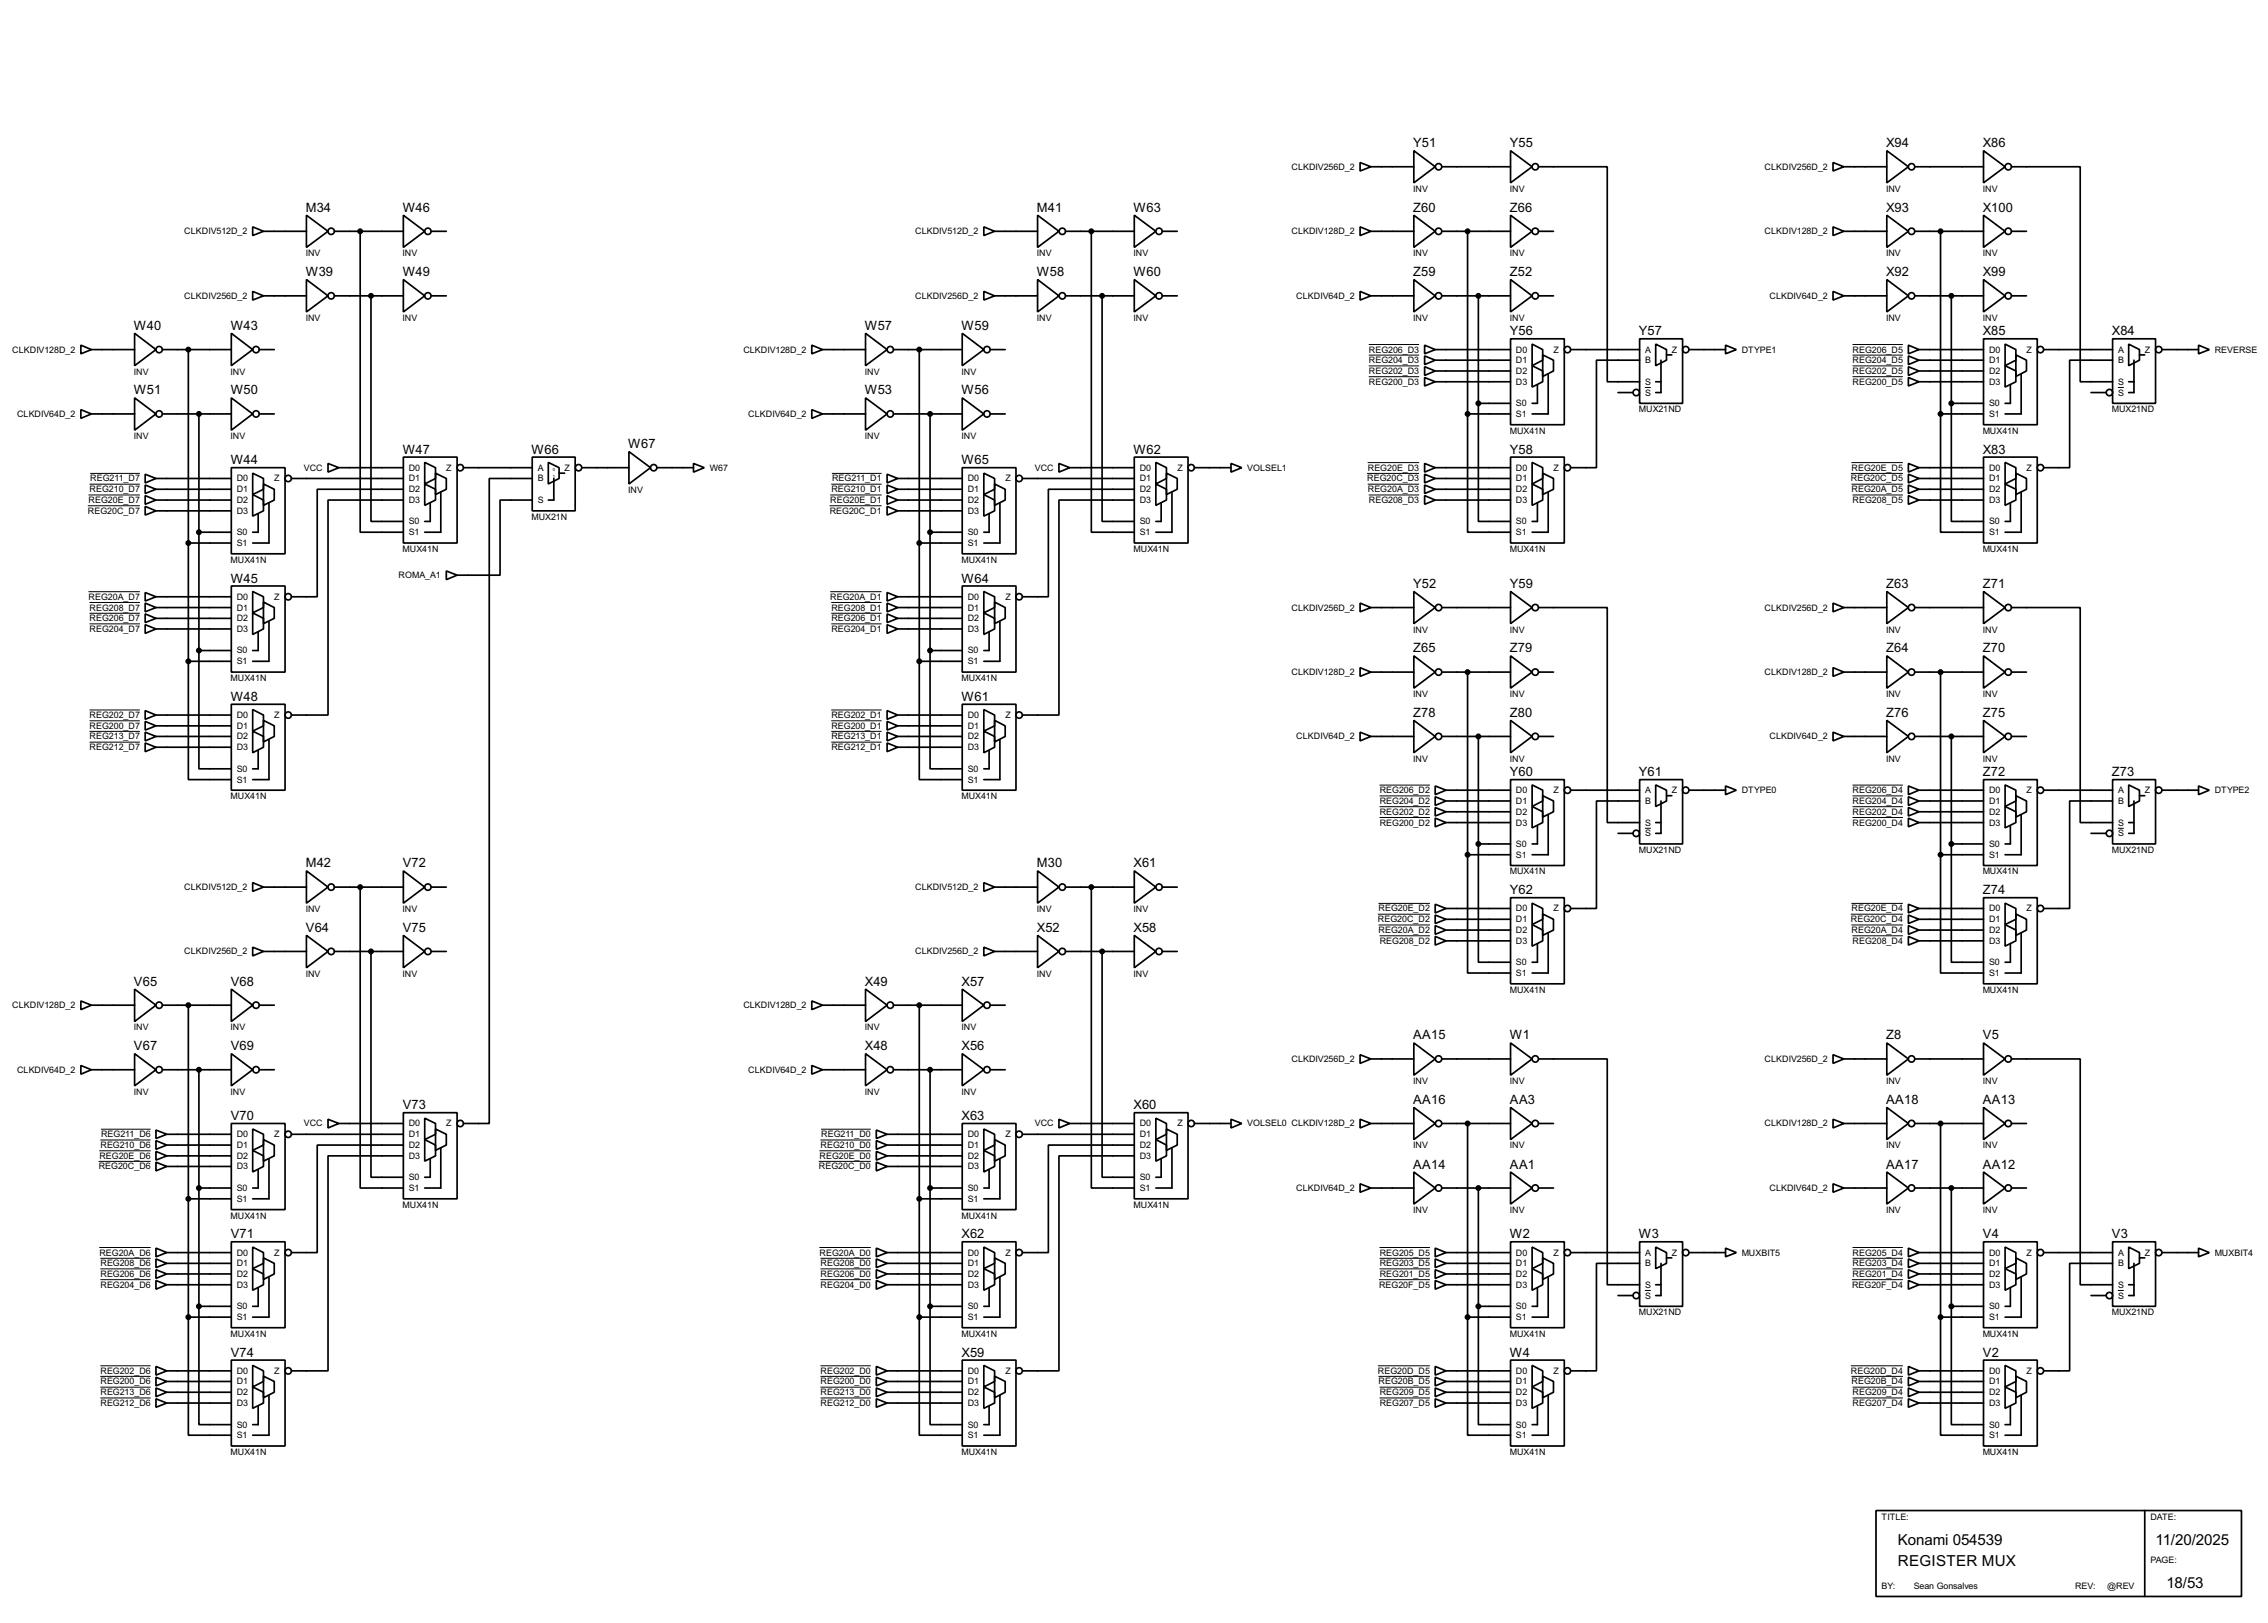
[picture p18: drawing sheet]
<svg xmlns="http://www.w3.org/2000/svg" width="536mm" height="383mm" viewBox="0 0 536 383" stroke-linecap="round" stroke-linejoin="round" font-family="sans-serif">
<defs><g id="words">
<g font-size="4">
<text x="448.4" y="365.1">Konami 054539</text>
<text x="509.3" y="365.1">11/20/2025</text>
<text x="448.4" y="370.1">REGISTER MUX</text>
<text x="511.9" y="375.2">18/53</text>
</g>
<g font-size="3.4">
<text x="333.9" y="34.8">Y51</text>
<text x="356.8" y="34.8">Y55</text>
<text x="445.7" y="34.8">X94</text>
<text x="468.5" y="34.8">X86</text>
<text x="72.3" y="50.1">M34</text>
<text x="95.2" y="50.1">W46</text>
<text x="245" y="50.1">M41</text>
<text x="267.9" y="50.1">W63</text>
<text x="333.9" y="50.1">Z60</text>
<text x="356.8" y="50.1">Z66</text>
<text x="445.7" y="50.1">X93</text>
<text x="468.5" y="50.1">X100</text>
<text x="72.3" y="65.3">W39</text>
<text x="95.2" y="65.3">W49</text>
<text x="245" y="65.3">W58</text>
<text x="267.9" y="65.3">W60</text>
<text x="333.9" y="65.3">Z59</text>
<text x="356.8" y="65.3">Z52</text>
<text x="445.7" y="65.3">X92</text>
<text x="468.5" y="65.3">X99</text>
<text x="31.7" y="78">W40</text>
<text x="54.5" y="78">W43</text>
<text x="204.4" y="78">W57</text>
<text x="227.2" y="78">W59</text>
<text x="356.8" y="79.3">Y56</text>
<text x="387.3" y="79.3">Y57</text>
<text x="468.5" y="79.3">X85</text>
<text x="499" y="79.3">X84</text>
<text x="31.7" y="93.2">W51</text>
<text x="54.5" y="93.2">W50</text>
<text x="204.4" y="93.2">W53</text>
<text x="227.2" y="93.2">W56</text>
<text x="95.2" y="107.2">W47</text>
<text x="125.6" y="107.2">W66</text>
<text x="148.5" y="105.9">W67</text>
<text x="267.9" y="107.2">W62</text>
<text x="356.8" y="107.2">Y58</text>
<text x="468.5" y="107.2">X83</text>
<text x="54.5" y="109.7">W44</text>
<text x="227.2" y="109.7">W65</text>
<text x="54.5" y="137.6">W45</text>
<text x="227.2" y="137.6">W64</text>
<text x="333.9" y="139">Y52</text>
<text x="356.8" y="139">Y59</text>
<text x="445.7" y="139">Z63</text>
<text x="468.5" y="139">Z71</text>
<text x="333.9" y="154.2">Z65</text>
<text x="356.8" y="154.2">Z79</text>
<text x="445.7" y="154.2">Z64</text>
<text x="468.5" y="154.2">Z70</text>
<text x="54.5" y="165.6">W48</text>
<text x="227.2" y="165.6">W61</text>
<text x="333.9" y="169.4">Z78</text>
<text x="356.8" y="169.4">Z80</text>
<text x="445.7" y="169.4">Z76</text>
<text x="468.5" y="169.4">Z75</text>
<text x="356.8" y="183.4">Y60</text>
<text x="387.3" y="183.4">Y61</text>
<text x="468.5" y="183.4">Z72</text>
<text x="499" y="183.4">Z73</text>
<text x="72.3" y="205">M42</text>
<text x="95.2" y="205">V72</text>
<text x="245" y="205">M30</text>
<text x="267.9" y="205">X61</text>
<text x="356.8" y="211.3">Y62</text>
<text x="468.5" y="211.3">Z74</text>
<text x="72.3" y="220.2">V64</text>
<text x="95.2" y="220.2">V75</text>
<text x="245" y="220.2">X52</text>
<text x="267.9" y="220.2">X58</text>
<text x="31.7" y="232.9">V65</text>
<text x="54.5" y="232.9">V68</text>
<text x="204.4" y="232.9">X49</text>
<text x="227.2" y="232.9">X57</text>
<text x="333.9" y="245.6">AA15</text>
<text x="356.8" y="245.6">W1</text>
<text x="445.7" y="245.6">Z8</text>
<text x="468.5" y="245.6">V5</text>
<text x="31.7" y="248.2">V67</text>
<text x="54.5" y="248.2">V69</text>
<text x="204.4" y="248.2">X48</text>
<text x="227.2" y="248.2">X56</text>
<text x="95.2" y="262.1">V73</text>
<text x="267.9" y="262.1">X60</text>
<text x="333.9" y="260.9">AA16</text>
<text x="356.8" y="260.9">AA3</text>
<text x="445.7" y="260.9">AA18</text>
<text x="468.5" y="260.9">AA13</text>
<text x="54.5" y="264.7">V70</text>
<text x="227.2" y="264.7">X63</text>
<text x="333.9" y="276.1">AA14</text>
<text x="356.8" y="276.1">AA1</text>
<text x="445.7" y="276.1">AA17</text>
<text x="468.5" y="276.1">AA12</text>
<text x="54.5" y="292.6">V71</text>
<text x="227.2" y="292.6">X62</text>
<text x="356.8" y="292.6">W2</text>
<text x="387.3" y="292.6">W3</text>
<text x="468.5" y="292.6">V4</text>
<text x="499" y="292.6">V3</text>
<text x="54.5" y="320.6">V74</text>
<text x="227.2" y="320.6">X59</text>
<text x="356.8" y="320.6">W4</text>
<text x="468.5" y="320.6">V2</text>
</g>
<g font-size="2.4">
<text x="305.1" y="40.1">CLKDIV256D_2</text>
<text x="416.9" y="40.1">CLKDIV256D_2</text>
<text x="333.9" y="45.3">INV</text>
<text x="356.7" y="45.3">INV</text>
<text x="445.6" y="45.3">INV</text>
<text x="468.5" y="45.3">INV</text>
<text x="43.5" y="55.4">CLKDIV512D_2</text>
<text x="216.2" y="55.4">CLKDIV512D_2</text>
<text x="305.1" y="55.4">CLKDIV128D_2</text>
<text x="416.9" y="55.4">CLKDIV128D_2</text>
<text x="72.2" y="60.6">INV</text>
<text x="95.1" y="60.6">INV</text>
<text x="245" y="60.6">INV</text>
<text x="267.8" y="60.6">INV</text>
<text x="333.9" y="60.6">INV</text>
<text x="356.7" y="60.6">INV</text>
<text x="445.6" y="60.6">INV</text>
<text x="468.5" y="60.6">INV</text>
<text x="43.5" y="70.6">CLKDIV256D_2</text>
<text x="216.2" y="70.6">CLKDIV256D_2</text>
<text x="306.3" y="70.6">CLKDIV64D_2</text>
<text x="418.1" y="70.6">CLKDIV64D_2</text>
<text x="72.2" y="75.8">INV</text>
<text x="95.1" y="75.8">INV</text>
<text x="245" y="75.8">INV</text>
<text x="267.8" y="75.8">INV</text>
<text x="333.9" y="75.8">INV</text>
<text x="356.7" y="75.8">INV</text>
<text x="445.6" y="75.8">INV</text>
<text x="468.5" y="75.8">INV</text>
<text x="2.9" y="83.3">CLKDIV128D_2</text>
<text x="175.6" y="83.3">CLKDIV128D_2</text>
<text x="323.4" y="83.3">REG206_D3</text>
<text x="358.2" y="83.3">D0</text>
<text x="367.1" y="83.3">Z</text>
<text x="388.7" y="83.3">A</text>
<text x="395" y="83.3">Z</text>
<text x="411.5" y="83.3">DTYPE1</text>
<text x="437.7" y="83.3">REG206_D5</text>
<text x="470" y="83.3">D0</text>
<text x="478.8" y="83.3">Z</text>
<text x="500.4" y="83.3">A</text>
<text x="506.8" y="83.3">Z</text>
<text x="523.3" y="83.3">REVERSE</text>
<text x="31.6" y="88.5">INV</text>
<text x="54.5" y="88.5">INV</text>
<text x="204.3" y="88.5">INV</text>
<text x="227.2" y="88.5">INV</text>
<text x="323.4" y="85.8">REG204_D3</text>
<text x="323.4" y="88.4">REG202_D3</text>
<text x="358.2" y="85.8">D1</text>
<text x="358.2" y="88.4">D2</text>
<text x="388.7" y="85.8">B</text>
<text x="437.7" y="85.8">REG204_D5</text>
<text x="437.7" y="88.4">REG202_D5</text>
<text x="470" y="85.8">D1</text>
<text x="470" y="88.4">D2</text>
<text x="500.4" y="85.8">B</text>
<text x="323.4" y="90.9">REG200_D3</text>
<text x="358.2" y="96">S0</text>
<text x="358.2" y="90.9">D3</text>
<text x="388.7" y="90.9">S</text>
<text x="388.7" y="93.5">S</text>
<text x="437.7" y="90.9">REG200_D5</text>
<text x="470" y="96">S0</text>
<text x="470" y="90.9">D3</text>
<text x="500.4" y="90.9">S</text>
<text x="500.4" y="93.5">S</text>
<text x="4" y="98.5">CLKDIV64D_2</text>
<text x="176.8" y="98.5">CLKDIV64D_2</text>
<text x="358.2" y="98.5">S1</text>
<text x="387.2" y="97.4">MUX21ND</text>
<text x="470" y="98.5">S1</text>
<text x="499" y="97.4">MUX21ND</text>
<text x="31.6" y="103.7">INV</text>
<text x="54.5" y="103.7">INV</text>
<text x="204.3" y="103.7">INV</text>
<text x="227.2" y="103.7">INV</text>
<text x="356.7" y="102.4">MUX41N</text>
<text x="468.5" y="102.4">MUX41N</text>
<text x="21.3" y="113.7">REG211_D7</text>
<text x="55.9" y="113.7">D0</text>
<text x="64.8" y="113.7">Z</text>
<text x="71.8" y="111.2">VCC</text>
<text x="96.6" y="111.2">D0</text>
<text x="96.6" y="113.7">D1</text>
<text x="105.4" y="111.2">Z</text>
<text x="127.1" y="111.2">A</text>
<text x="127.1" y="113.7">B</text>
<text x="133.4" y="111.2">Z</text>
<text x="167.7" y="111.2">W67</text>
<text x="196.6" y="113.7">REG211_D1</text>
<text x="228.7" y="113.7">D0</text>
<text x="237.5" y="113.7">Z</text>
<text x="244.5" y="111.2">VCC</text>
<text x="269.3" y="111.2">D0</text>
<text x="269.3" y="113.7">D1</text>
<text x="278.2" y="111.2">Z</text>
<text x="294.7" y="111.2">VOLSEL1</text>
<text x="323" y="113.7">REG20C_D3</text>
<text x="323.2" y="111.2">REG20E_D3</text>
<text x="358.2" y="111.2">D0</text>
<text x="358.2" y="113.7">D1</text>
<text x="367.1" y="111.2">Z</text>
<text x="437.3" y="113.7">REG20C_D5</text>
<text x="437.5" y="111.2">REG20E_D5</text>
<text x="470" y="111.2">D0</text>
<text x="470" y="113.7">D1</text>
<text x="478.8" y="111.2">Z</text>
<text x="20.9" y="118.9">REG20E_D7</text>
<text x="21.2" y="116.3">REG210_D7</text>
<text x="55.9" y="116.3">D1</text>
<text x="55.9" y="118.9">D2</text>
<text x="96.6" y="116.3">D2</text>
<text x="96.6" y="118.9">D3</text>
<text x="127.1" y="118.9">S</text>
<text x="148.4" y="116.4">INV</text>
<text x="196.2" y="118.9">REG20E_D1</text>
<text x="196.4" y="116.3">REG210_D1</text>
<text x="228.7" y="116.3">D1</text>
<text x="228.7" y="118.9">D2</text>
<text x="269.3" y="116.3">D2</text>
<text x="269.3" y="118.9">D3</text>
<text x="323.2" y="116.3">REG20A_D3</text>
<text x="323.4" y="118.9">REG208_D3</text>
<text x="358.2" y="116.3">D2</text>
<text x="358.2" y="118.9">D3</text>
<text x="437.5" y="116.3">REG20A_D5</text>
<text x="437.7" y="118.9">REG208_D5</text>
<text x="470" y="116.3">D2</text>
<text x="470" y="118.9">D3</text>
<text x="20.8" y="121.4">REG20C_D7</text>
<text x="55.9" y="121.4">D3</text>
<text x="96.6" y="123.9">S0</text>
<text x="125.6" y="122.8">MUX21N</text>
<text x="196" y="121.4">REG20C_D1</text>
<text x="228.7" y="121.4">D3</text>
<text x="269.3" y="123.9">S0</text>
<text x="358.2" y="123.9">S0</text>
<text x="470" y="123.9">S0</text>
<text x="55.9" y="126.4">S0</text>
<text x="55.9" y="129">S1</text>
<text x="95.1" y="130.4">MUX41N</text>
<text x="96.6" y="126.4">S1</text>
<text x="228.7" y="126.4">S0</text>
<text x="228.7" y="129">S1</text>
<text x="267.8" y="130.4">MUX41N</text>
<text x="269.3" y="126.4">S1</text>
<text x="356.7" y="130.4">MUX41N</text>
<text x="358.2" y="126.4">S1</text>
<text x="468.5" y="130.4">MUX41N</text>
<text x="470" y="126.4">S1</text>
<text x="54.5" y="133">MUX41N</text>
<text x="94.2" y="136.6">ROMA_A1</text>
<text x="227.2" y="133">MUX41N</text>
<text x="20.9" y="141.7">REG20A_D7</text>
<text x="55.9" y="141.7">D0</text>
<text x="64.8" y="141.7">Z</text>
<text x="196.2" y="141.7">REG20A_D1</text>
<text x="228.7" y="141.7">D0</text>
<text x="237.5" y="141.7">Z</text>
<text x="21.2" y="144.3">REG208_D7</text>
<text x="21.2" y="146.8">REG206_D7</text>
<text x="21.2" y="149.3">REG204_D7</text>
<text x="55.9" y="144.3">D1</text>
<text x="55.9" y="146.8">D2</text>
<text x="55.9" y="149.3">D3</text>
<text x="196.4" y="144.3">REG208_D1</text>
<text x="196.4" y="149.3">REG204_D1</text>
<text x="196.4" y="146.8">REG206_D1</text>
<text x="228.7" y="144.3">D1</text>
<text x="228.7" y="146.8">D2</text>
<text x="228.7" y="149.3">D3</text>
<text x="305.1" y="144.3">CLKDIV256D_2</text>
<text x="333.9" y="149.5">INV</text>
<text x="356.7" y="149.5">INV</text>
<text x="416.9" y="144.3">CLKDIV256D_2</text>
<text x="445.6" y="149.5">INV</text>
<text x="468.5" y="149.5">INV</text>
<text x="55.9" y="154.4">S0</text>
<text x="228.7" y="154.4">S0</text>
<text x="54.5" y="160.9">MUX41N</text>
<text x="55.9" y="157">S1</text>
<text x="227.2" y="160.9">MUX41N</text>
<text x="228.7" y="157">S1</text>
<text x="305.1" y="159.5">CLKDIV128D_2</text>
<text x="416.9" y="159.5">CLKDIV128D_2</text>
<text x="333.9" y="164.7">INV</text>
<text x="356.7" y="164.7">INV</text>
<text x="445.6" y="164.7">INV</text>
<text x="468.5" y="164.7">INV</text>
<text x="21.2" y="169.7">REG202_D7</text>
<text x="21.2" y="172.2">REG200_D7</text>
<text x="55.9" y="169.7">D0</text>
<text x="55.9" y="172.2">D1</text>
<text x="64.8" y="169.7">Z</text>
<text x="196.4" y="169.7">REG202_D1</text>
<text x="196.4" y="172.2">REG200_D1</text>
<text x="228.7" y="169.7">D0</text>
<text x="228.7" y="172.2">D1</text>
<text x="237.5" y="169.7">Z</text>
<text x="21.2" y="174.7">REG213_D7</text>
<text x="21.2" y="177.3">REG212_D7</text>
<text x="55.9" y="174.7">D2</text>
<text x="55.9" y="177.3">D3</text>
<text x="196.4" y="174.7">REG213_D1</text>
<text x="196.4" y="177.3">REG212_D1</text>
<text x="228.7" y="174.7">D2</text>
<text x="228.7" y="177.3">D3</text>
<text x="306.3" y="174.7">CLKDIV64D_2</text>
<text x="333.9" y="179.9">INV</text>
<text x="356.7" y="179.9">INV</text>
<text x="418.1" y="174.7">CLKDIV64D_2</text>
<text x="445.6" y="179.9">INV</text>
<text x="468.5" y="179.9">INV</text>
<text x="55.9" y="182.4">S0</text>
<text x="55.9" y="184.9">S1</text>
<text x="228.7" y="182.4">S0</text>
<text x="228.7" y="184.9">S1</text>
<text x="54.5" y="188.8">MUX41N</text>
<text x="227.2" y="188.8">MUX41N</text>
<text x="326" y="187.4">REG206_D2</text>
<text x="326" y="190">REG204_D2</text>
<text x="358.2" y="187.4">D0</text>
<text x="358.2" y="190">D1</text>
<text x="367.1" y="187.4">Z</text>
<text x="388.7" y="187.4">A</text>
<text x="388.7" y="190">B</text>
<text x="395" y="187.4">Z</text>
<text x="411.5" y="187.4">DTYPE0</text>
<text x="437.7" y="187.4">REG206_D4</text>
<text x="437.7" y="190">REG204_D4</text>
<text x="470" y="187.4">D0</text>
<text x="470" y="190">D1</text>
<text x="478.8" y="187.4">Z</text>
<text x="500.4" y="187.4">A</text>
<text x="500.4" y="190">B</text>
<text x="506.8" y="187.4">Z</text>
<text x="523.3" y="187.4">DTYPE2</text>
<text x="326" y="192.5">REG202_D2</text>
<text x="326" y="195.1">REG200_D2</text>
<text x="358.2" y="192.5">D2</text>
<text x="358.2" y="195.1">D3</text>
<text x="388.7" y="195.1">S</text>
<text x="388.7" y="197.6">S</text>
<text x="437.7" y="192.5">REG202_D4</text>
<text x="437.7" y="195.1">REG200_D4</text>
<text x="470" y="192.5">D2</text>
<text x="470" y="195.1">D3</text>
<text x="500.4" y="195.1">S</text>
<text x="500.4" y="197.6">S</text>
<text x="358.2" y="200.1">S0</text>
<text x="358.2" y="202.7">S1</text>
<text x="387.2" y="201.5">MUX21ND</text>
<text x="470" y="200.1">S0</text>
<text x="470" y="202.7">S1</text>
<text x="499" y="201.5">MUX21ND</text>
<text x="356.7" y="206.6">MUX41N</text>
<text x="468.5" y="206.6">MUX41N</text>
<text x="43.5" y="210.3">CLKDIV512D_2</text>
<text x="72.2" y="215.5">INV</text>
<text x="95.1" y="215.5">INV</text>
<text x="216.2" y="210.3">CLKDIV512D_2</text>
<text x="245" y="215.5">INV</text>
<text x="267.8" y="215.5">INV</text>
<text x="325.7" y="215.4">REG20E_D2</text>
<text x="358.2" y="215.4">D0</text>
<text x="367.1" y="215.4">Z</text>
<text x="437.5" y="215.4">REG20E_D4</text>
<text x="470" y="215.4">D0</text>
<text x="478.8" y="215.4">Z</text>
<text x="325.6" y="217.9">REG20C_D2</text>
<text x="325.7" y="220.5">REG20A_D2</text>
<text x="358.2" y="217.9">D1</text>
<text x="358.2" y="220.5">D2</text>
<text x="437.3" y="217.9">REG20C_D4</text>
<text x="437.5" y="220.5">REG20A_D4</text>
<text x="470" y="217.9">D1</text>
<text x="470" y="220.5">D2</text>
<text x="43.5" y="225.5">CLKDIV256D_2</text>
<text x="216.2" y="225.5">CLKDIV256D_2</text>
<text x="326" y="223">REG208_D2</text>
<text x="358.2" y="223">D3</text>
<text x="437.7" y="223">REG208_D4</text>
<text x="470" y="223">D3</text>
<text x="72.2" y="230.8">INV</text>
<text x="95.1" y="230.8">INV</text>
<text x="245" y="230.8">INV</text>
<text x="267.8" y="230.8">INV</text>
<text x="358.2" y="228.1">S0</text>
<text x="358.2" y="230.6">S1</text>
<text x="470" y="228.1">S0</text>
<text x="470" y="230.6">S1</text>
<text x="2.9" y="238.2">CLKDIV128D_2</text>
<text x="175.6" y="238.2">CLKDIV128D_2</text>
<text x="356.7" y="234.6">MUX41N</text>
<text x="468.5" y="234.6">MUX41N</text>
<text x="31.6" y="243.5">INV</text>
<text x="54.5" y="243.5">INV</text>
<text x="204.3" y="243.5">INV</text>
<text x="227.2" y="243.5">INV</text>
<text x="305.1" y="250.9">CLKDIV256D_2</text>
<text x="416.9" y="250.9">CLKDIV256D_2</text>
<text x="4" y="253.5">CLKDIV64D_2</text>
<text x="176.8" y="253.5">CLKDIV64D_2</text>
<text x="333.9" y="256.2">INV</text>
<text x="356.7" y="256.2">INV</text>
<text x="445.6" y="256.2">INV</text>
<text x="468.5" y="256.2">INV</text>
<text x="31.6" y="258.7">INV</text>
<text x="54.5" y="258.7">INV</text>
<text x="204.3" y="258.7">INV</text>
<text x="227.2" y="258.7">INV</text>
<text x="23.9" y="268.7">REG211_D6</text>
<text x="55.9" y="268.7">D0</text>
<text x="64.8" y="268.7">Z</text>
<text x="71.8" y="266.2">VCC</text>
<text x="96.6" y="266.2">D0</text>
<text x="96.6" y="268.7">D1</text>
<text x="105.4" y="266.2">Z</text>
<text x="194" y="268.7">REG211_D0</text>
<text x="228.7" y="268.7">D0</text>
<text x="237.5" y="268.7">Z</text>
<text x="244.5" y="266.2">VCC</text>
<text x="269.3" y="266.2">D0</text>
<text x="269.3" y="268.7">D1</text>
<text x="278.2" y="266.2">Z</text>
<text x="294.7" y="266.2">VOLSEL0 CLKDIV128D_2</text>
<text x="416.9" y="266.2">CLKDIV128D_2</text>
<text x="23.5" y="273.8">REG20E_D6</text>
<text x="23.7" y="271.3">REG210_D6</text>
<text x="55.9" y="271.3">D1</text>
<text x="55.9" y="273.8">D2</text>
<text x="96.6" y="271.3">D2</text>
<text x="96.6" y="273.8">D3</text>
<text x="193.6" y="273.8">REG20E_D0</text>
<text x="193.9" y="271.3">REG210_D0</text>
<text x="228.7" y="271.3">D1</text>
<text x="228.7" y="273.8">D2</text>
<text x="269.3" y="271.3">D2</text>
<text x="269.3" y="273.8">D3</text>
<text x="333.9" y="271.4">INV</text>
<text x="356.7" y="271.4">INV</text>
<text x="445.6" y="271.4">INV</text>
<text x="468.5" y="271.4">INV</text>
<text x="23.3" y="276.3">REG20C_D6</text>
<text x="55.9" y="281.4">S0</text>
<text x="55.9" y="276.3">D3</text>
<text x="96.6" y="278.9">S0</text>
<text x="96.6" y="281.4">S1</text>
<text x="193.5" y="276.3">REG20C_D0</text>
<text x="228.7" y="281.4">S0</text>
<text x="228.7" y="276.3">D3</text>
<text x="269.3" y="278.9">S0</text>
<text x="269.3" y="281.4">S1</text>
<text x="306.3" y="281.4">CLKDIV64D_2</text>
<text x="418.1" y="281.4">CLKDIV64D_2</text>
<text x="54.5" y="287.9">MUX41N</text>
<text x="55.9" y="284">S1</text>
<text x="95.1" y="285.4">MUX41N</text>
<text x="227.2" y="287.9">MUX41N</text>
<text x="228.7" y="284">S1</text>
<text x="267.8" y="285.4">MUX41N</text>
<text x="333.9" y="286.6">INV</text>
<text x="356.7" y="286.6">INV</text>
<text x="445.6" y="286.6">INV</text>
<text x="468.5" y="286.6">INV</text>
<text x="23.5" y="296.7">REG20A_D6</text>
<text x="23.7" y="299.2">REG208_D6</text>
<text x="55.9" y="296.7">D0</text>
<text x="55.9" y="299.2">D1</text>
<text x="64.8" y="296.7">Z</text>
<text x="193.6" y="296.7">REG20A_D0</text>
<text x="193.9" y="299.2">REG208_D0</text>
<text x="228.7" y="296.7">D0</text>
<text x="228.7" y="299.2">D1</text>
<text x="237.5" y="296.7">Z</text>
<text x="326" y="299.2">REG203_D5</text>
<text x="326" y="296.7">REG205_D5</text>
<text x="358.2" y="296.7">D0</text>
<text x="358.2" y="299.2">D1</text>
<text x="367.1" y="296.7">Z</text>
<text x="388.7" y="296.7">A</text>
<text x="388.7" y="299.2">B</text>
<text x="395" y="296.7">Z</text>
<text x="411.5" y="296.7">MUXBIT5</text>
<text x="437.7" y="299.2">REG203_D4</text>
<text x="437.7" y="296.7">REG205_D4</text>
<text x="470" y="296.7">D0</text>
<text x="470" y="299.2">D1</text>
<text x="478.8" y="296.7">Z</text>
<text x="500.4" y="296.7">A</text>
<text x="500.4" y="299.2">B</text>
<text x="506.8" y="296.7">Z</text>
<text x="523.3" y="296.7">MUXBIT4</text>
<text x="23.7" y="301.7">REG206_D6</text>
<text x="23.7" y="304.3">REG204_D6</text>
<text x="55.9" y="301.7">D2</text>
<text x="55.9" y="304.3">D3</text>
<text x="193.9" y="301.7">REG206_D0</text>
<text x="193.9" y="304.3">REG204_D0</text>
<text x="228.7" y="301.7">D2</text>
<text x="228.7" y="304.3">D3</text>
<text x="325.8" y="304.3">REG20F_D5</text>
<text x="326" y="301.7">REG201_D5</text>
<text x="358.2" y="301.7">D2</text>
<text x="358.2" y="304.3">D3</text>
<text x="388.7" y="304.3">S</text>
<text x="437.6" y="304.3">REG20F_D4</text>
<text x="437.7" y="301.7">REG201_D4</text>
<text x="470" y="301.7">D2</text>
<text x="470" y="304.3">D3</text>
<text x="500.4" y="304.3">S</text>
<text x="55.9" y="309.4">S0</text>
<text x="55.9" y="311.9">S1</text>
<text x="228.7" y="309.4">S0</text>
<text x="228.7" y="311.9">S1</text>
<text x="358.2" y="309.4">S0</text>
<text x="358.2" y="311.9">S1</text>
<text x="387.2" y="310.8">MUX21ND</text>
<text x="388.7" y="306.8">S</text>
<text x="470" y="309.4">S0</text>
<text x="470" y="311.9">S1</text>
<text x="499" y="310.8">MUX21ND</text>
<text x="500.4" y="306.8">S</text>
<text x="54.5" y="315.8">MUX41N</text>
<text x="227.2" y="315.8">MUX41N</text>
<text x="356.7" y="315.8">MUX41N</text>
<text x="468.5" y="315.8">MUX41N</text>
<text x="23.7" y="324.6">REG202_D6</text>
<text x="23.7" y="327.1">REG200_D6</text>
<text x="23.7" y="329.7">REG213_D6</text>
<text x="55.9" y="324.6">D0</text>
<text x="55.9" y="327.1">D1</text>
<text x="55.9" y="329.7">D2</text>
<text x="64.8" y="324.6">Z</text>
<text x="193.9" y="324.6">REG202_D0</text>
<text x="193.9" y="327.1">REG200_D0</text>
<text x="193.9" y="329.7">REG213_D0</text>
<text x="228.7" y="324.6">D0</text>
<text x="228.7" y="327.1">D1</text>
<text x="228.7" y="329.7">D2</text>
<text x="237.5" y="324.6">Z</text>
<text x="325.6" y="324.6">REG20D_D5</text>
<text x="325.7" y="327.1">REG20B_D5</text>
<text x="326" y="329.7">REG209_D5</text>
<text x="358.2" y="324.6">D0</text>
<text x="358.2" y="327.1">D1</text>
<text x="358.2" y="329.7">D2</text>
<text x="367.1" y="324.6">Z</text>
<text x="437.3" y="324.6">REG20D_D4</text>
<text x="437.5" y="327.1">REG20B_D4</text>
<text x="437.7" y="329.7">REG209_D4</text>
<text x="470" y="324.6">D0</text>
<text x="470" y="327.1">D1</text>
<text x="470" y="329.7">D2</text>
<text x="478.8" y="324.6">Z</text>
<text x="23.7" y="332.2">REG212_D6</text>
<text x="55.9" y="332.2">D3</text>
<text x="193.9" y="332.2">REG212_D0</text>
<text x="228.7" y="332.2">D3</text>
<text x="326" y="332.2">REG207_D5</text>
<text x="358.2" y="332.2">D3</text>
<text x="437.7" y="332.2">REG207_D4</text>
<text x="470" y="332.2">D3</text>
<text x="55.9" y="337.3">S0</text>
<text x="55.9" y="339.8">S1</text>
<text x="228.7" y="337.3">S0</text>
<text x="228.7" y="339.8">S1</text>
<text x="358.2" y="337.3">S0</text>
<text x="358.2" y="339.8">S1</text>
<text x="470" y="337.3">S0</text>
<text x="470" y="339.8">S1</text>
<text x="54.5" y="343.8">MUX41N</text>
<text x="227.2" y="343.8">MUX41N</text>
<text x="356.7" y="343.8">MUX41N</text>
<text x="468.5" y="343.8">MUX41N</text>
<text x="444.6" y="359.1">TITLE:</text>
<text x="508.1" y="359.1">DATE:</text>
<text x="508.1" y="369.2">PAGE:</text>
<text x="444.6" y="375.6">BY:</text>
<text x="452.2" y="375.6">Sean Gonsalves</text>
<text x="490.3" y="375.6">REV:</text>
<text x="497.9" y="375.6">@REV</text>
</g>
<g font-size="1.2">
<text x="130.6" y="111.2">0</text>
<text x="130.6" y="113">1</text>
</g>
</g></defs>
<g fill="none" stroke="#000" stroke-width=".4">
<path d="M321.4 38.4l2.5 1-2.5 1zM323.9 39.4h10.2M334.1 35.6l5 3.8-5 3.8zM340.7 39.4h16.2M356.9 35.6l5.1 3.8-5.1 3.8zM363.5 39.4h16.3v50.8h7.6M433.1 38.4l2.6 1-2.6 1zM435.7 39.4h10.1M445.8 35.6l5.1 3.8-5.1 3.8zM452.4 39.4h16.3M468.7 35.6l5.1 3.8-5.1 3.8zM475.3 39.4h16.2v50.8h7.7"/>
<path d="M59.7 53.6l2.6 1.1-2.6 1zM62.3 54.7h10.1M72.4 50.9l5.1 3.8-5.1 3.8zM79 54.7h16.3M85.1 54.7v71.1h10.2M95.3 50.9l5.1 3.8-5.1 3.8zM101.9 54.7h3.6M232.5 53.6l2.5 1.1-2.5 1zM235 54.7h10.2M245.2 50.9l5 3.8-5 3.8zM251.8 54.7h16.2M257.9 54.7v71.1h10.1"/>
<path d="M268 50.9l5.1 3.8-5.1 3.8zM274.6 54.7h3.6M321.4 53.6l2.5 1.1-2.5 1zM323.9 54.7h10.2M334.1 50.9l5 3.8-5 3.8zM340.7 54.7h16.2M346.8 54.7v43.1M356.9 50.9l5.1 3.8-5.1 3.8zM363.5 54.7h3.6M433.1 53.6l2.6 1.1-2.6 1zM435.7 54.7h10.1M445.8 50.9l5.1 3.8-5.1 3.8z"/>
<path d="M452.4 54.7h16.3M458.5 54.7v43.1M468.7 50.9l5.1 3.8-5.1 3.8zM475.3 54.7h3.5M31.8 78.8l5.1 3.8-5.1 3.8zM54.7 78.8l5 3.8-5 3.8zM59.7 68.9l2.6 1-2.6 1zM62.3 69.9h10.1M72.4 66.1l5.1 3.8-5.1 3.8zM79 69.9h16.3M87.7 69.9v53.3h7.6M95.3 66.1l5.1 3.8-5.1 3.8z"/>
<path d="M101.9 69.9h3.6M204.5 78.8l5.1 3.8-5.1 3.8zM227.4 78.8l5.1 3.8-5.1 3.8zM232.5 68.9l2.5 1-2.5 1zM235 69.9h10.2M245.2 66.1l5 3.8-5 3.8zM251.8 69.9h16.2M260.4 69.9v53.3h7.6M268 66.1l5.1 3.8-5.1 3.8zM274.6 69.9h3.6M321.4 68.9l2.5 1-2.5 1zM323.9 69.9h10.2"/>
<path d="M334.1 66.1l5 3.8-5 3.8zM340.7 69.9h16.2M349.3 69.9v25.4M356.9 66.1l5.1 3.8-5.1 3.8zM363.5 69.9h3.6M433.1 68.9l2.6 1-2.6 1zM435.7 69.9h10.1M445.8 66.1l5.1 3.8-5.1 3.8zM452.4 69.9h16.3M461.1 69.9v25.4M468.7 66.1l5.1 3.8-5.1 3.8zM475.3 69.9h3.5"/>
<path d="M19.1 96.8l2.5 1-2.5 1.1zM19.1 81.6l2.5 1-2.5 1zM21.6 82.6h10.2M21.6 97.8h10.2M31.8 94l5.1 3.8-5.1 3.9zM38.4 82.6h16.3M38.4 97.8h16.3M44.5 82.6v73.7M47 97.8v55.9M54.7 94l5 3.8-5 3.9zM61.3 82.6h3.5M61.3 97.8h3.5"/>
<path d="M191.8 96.8l2.6 1-2.6 1.1zM191.8 81.6l2.6 1-2.6 1zM194.4 82.6h10.1M194.4 97.8h10.1M204.5 94l5.1 3.8-5.1 3.9zM211.1 82.6h16.3M211.1 97.8h16.3M217.2 82.6v73.7M219.8 97.8v55.9M227.4 94l5.1 3.8-5.1 3.9zM234 82.6h3.5M234 97.8h3.5"/>
<path d="M336.6 81.6l2.5 1-2.5 1zM336.6 84.1l2.5 1-2.5 1.1zM336.6 86.7l2.5 1-2.5 1zM336.6 89.2l2.5 1-2.5 1zM339.1 82.6h17.8M339.1 85.1h17.8M339.1 87.7h17.8M339.1 90.2h17.8M346.8 97.8v28h10.1M346.8 97.8h10.1M349.3 95.3v27.9h7.6M349.3 95.3h7.6"/>
<path d="M356.9 80.1h12.7v20.3h-12.7zM362 81.3l2.5 1.3v2.5l-2.5 1.3zM362 86.4l2.5 1.3v2.5l-2.5 1.3zM363.3 91v4.3h-1.3M364.5 83.9l2.6 1.2v2.6l-2.6 1.3zM365.8 88.4v9.4h-3.8M371.1 82.6h16.3M382.3 92.8h3.6M387.4 80.1h10.2v15.2h-10.2zM387.4 85.1h-10.2v25.4h-6.1M391.2 81.3l2.6 1.3v2.5l-2.6 1.3zM391.2 90.2h1.3"/>
<path d="M392.5 85.1v7.7h-1.3M393.8 83.9h1.2M399.1 82.6h8.6M407.7 81.6l2.6 1-2.6 1zM450.9 81.6l2.5 1-2.5 1zM450.9 84.1l2.5 1-2.5 1.1zM450.9 86.7l2.5 1-2.5 1zM450.9 89.2l2.5 1-2.5 1zM453.4 82.6h15.3M453.4 85.1h15.3M453.4 87.7h15.3M453.4 90.2h15.3"/>
<path d="M458.5 97.8v28h10.2M458.5 97.8h10.2M461.1 95.3v27.9h7.6M461.1 95.3h7.6M468.7 80.1h12.7v20.3h-12.7zM473.8 81.3l2.5 1.3v2.5l-2.5 1.3zM473.8 86.4l2.5 1.3v2.5l-2.5 1.3zM475 91v4.3h-1.2M476.3 83.9l2.5 1.2v2.6l-2.5 1.3zM477.6 88.4v9.4h-3.8M482.9 82.6h16.3M494.1 92.8h3.5"/>
<path d="M499.2 80.1h10.1v15.2h-10.1zM499.2 85.1h-10.2v25.4h-6.1M503 81.3l2.5 1.3v2.5l-2.5 1.3zM503 90.2h1.2M504.2 85.1v7.7h-1.2M505.5 83.9h1.3M510.8 82.6h8.7M519.5 81.6l2.5 1-2.5 1zM34.3 112.1l2.6 1-2.6 1zM34.3 114.6l2.6 1-2.6 1zM34.3 117.1l2.6 1.1-2.6 1zM34.3 119.7l2.6 1-2.6 1z"/>
<path d="M36.9 115.6h17.8M36.9 118.2h17.8M36.9 113.1h17.8M54.7 110.5h12.7v20.4h-12.7zM59.7 111.8l2.6 1.3v2.5l-2.6 1.3zM59.7 116.9l2.6 1.3v2.5l-2.6 1.3zM62.3 114.4l2.5 1.2v2.6l-2.5 1.2zM63.6 118.9v9.4h-3.9M68.9 113.1h26.4M77.5 109.5l2.6 1-2.6 1.1zM80.1 110.5h15.2M95.3 108h12.7v20.3h-12.7z"/>
<path d="M95.3 118.2h-17.8v50.8h-8.6M95.3 115.6h-20.3v25.4h-6.1M100.4 109.3l2.5 1.2v2.6l-2.5 1.3zM100.4 114.4l2.5 1.2v2.6l-2.5 1.2zM101.7 118.9v4.3h-1.3M102.9 111.8l2.6 1.3v2.5l-2.6 1.3zM104.2 116.4v9.4h-3.8M109.5 110.5h16.3M125.8 108h10.1v12.7h-10.1zM125.8 113.1h-10.2v152.4h-6.1M125.8 118.2h-7.6v17.7h-10.2M129.6 109.3l2.5 1.2v2.6l-2.5 1.3z"/>
<path d="M130.9 113.1v5.1h-1.3M132.1 111.8h1.3M137.5 110.5h11.1M148.6 106.7l5.1 3.8-5.1 3.9zM155.2 110.5h8.7M163.9 109.5l2.5 1-2.5 1.1zM209.6 114.6l2.5 1-2.5 1zM209.6 117.1l2.5 1.1-2.5 1zM209.6 119.7l2.5 1-2.5 1zM209.6 112.1l2.5 1-2.5 1zM212.1 115.6h15.3M212.1 118.2h15.3"/>
<path d="M212.1 113.1h15.3M227.4 110.5h12.7v20.4h-12.7zM232.5 111.8l2.5 1.3v2.5l-2.5 1.3zM232.5 116.9l2.5 1.3v2.5l-2.5 1.3zM235 114.4l2.5 1.2v2.6l-2.5 1.2zM236.3 118.9v9.4h-3.8M241.6 113.1h26.4M250.2 109.5l2.6 1-2.6 1.1zM252.8 110.5h15.2M268 108h12.7v20.3h-12.7zM268 115.6h-20.3v25.4h-6.1M268 118.2h-17.8v50.8h-8.6"/>
<path d="M273.1 109.3l2.5 1.2v2.6l-2.5 1.3zM273.1 114.4l2.5 1.2v2.6l-2.5 1.2zM274.4 118.9v4.3h-1.3M275.6 111.8l2.6 1.3v2.5l-2.6 1.3zM276.9 116.4v9.4h-3.8M282.2 110.5h8.7M290.9 109.5l2.5 1-2.5 1.1zM336.6 109.5l2.5 1-2.5 1.1zM336.6 112.1l2.5 1-2.5 1zM336.6 114.6l2.5 1-2.5 1zM336.6 117.1l2.5 1.1-2.5 1zM339.1 115.6h17.8"/>
<path d="M339.1 118.2h17.8M339.1 113.1h17.8M339.1 110.5h17.8M356.9 108h12.7v20.3h-12.7zM362 109.3l2.5 1.2v2.6l-2.5 1.3zM362 114.4l2.5 1.2v2.6l-2.5 1.2zM363.3 118.9v4.3h-1.3M364.5 111.8l2.6 1.3v2.5l-2.6 1.3zM365.8 116.4v9.4h-3.8M450.9 109.5l2.5 1-2.5 1.1zM450.9 112.1l2.5 1-2.5 1zM450.9 114.6l2.5 1-2.5 1z"/>
<path d="M450.9 117.1l2.5 1.1-2.5 1zM453.4 115.6h15.3M453.4 118.2h15.3M453.4 113.1h15.3M453.4 110.5h15.3M468.7 108h12.7v20.3h-12.7zM473.8 109.3l2.5 1.2v2.6l-2.5 1.3zM473.8 114.4l2.5 1.2v2.6l-2.5 1.2zM475 118.9v4.3h-1.2M476.3 111.8l2.5 1.3v2.5l-2.5 1.3zM477.6 116.4v9.4h-3.8M36.9 120.7h17.8"/>
<path d="M44.5 128.3h10.2M47 125.8h7.7M54.7 138.5h12.7v20.3h-12.7zM59.7 139.8l2.6 1.2v2.6l-2.6 1.2zM61 121.5v4.3h-1.3M105.5 134.9l2.5 1-2.5 1.1zM212.1 120.7h15.3M217.2 128.3h10.2M219.8 125.8h7.6M227.4 138.5h12.7v20.3h-12.7zM232.5 139.8l2.5 1.2v2.6l-2.5 1.2zM233.7 121.5v4.3h-1.2"/>
<path d="M334.1 139.8l5 3.8-5 3.8zM356.9 139.8l5.1 3.8-5.1 3.8zM445.8 139.8l5.1 3.8-5.1 3.8zM468.7 139.8l5.1 3.8-5.1 3.8zM34.3 140l2.6 1-2.6 1zM34.3 142.5l2.6 1.1-2.6 1zM34.3 145.1l2.6 1-2.6 1zM34.3 147.6l2.6 1-2.6 1.1zM36.9 141h17.8M36.9 143.6h17.8M36.9 148.6h17.8M36.9 146.1h17.8"/>
<path d="M44.5 156.3v27.9h10.2M44.5 156.3h10.2M47 153.7v28h7.7M47 153.7h7.7M59.7 144.8l2.6 1.3v2.5l-2.6 1.3zM61 149.4v4.3h-1.3M62.3 142.3l2.5 1.3v2.5l-2.5 1.3zM63.6 146.9v9.4h-3.9M209.6 140l2.5 1-2.5 1zM209.6 142.5l2.5 1.1-2.5 1zM209.6 147.6l2.5 1-2.5 1.1zM209.6 145.1l2.5 1-2.5 1z"/>
<path d="M212.1 141h15.3M212.1 143.6h15.3M212.1 148.6h15.3M212.1 146.1h15.3M217.2 156.3v27.9h10.2M217.2 156.3h10.2M219.8 153.7v28h7.6M219.8 153.7h7.6M232.5 144.8l2.5 1.3v2.5l-2.5 1.3zM233.7 149.4v4.3h-1.2M235 142.3l2.5 1.3v2.5l-2.5 1.3zM236.3 146.9v9.4h-3.8"/>
<path d="M321.4 157.8l2.5 1-2.5 1zM321.4 142.5l2.5 1.1-2.5 1zM323.9 143.6h10.2M323.9 158.8h10.2M334.1 155l5 3.8-5 3.8zM340.7 143.6h16.2M340.7 158.8h16.2M346.8 158.8v43.2M356.9 155l5.1 3.8-5.1 3.8zM363.5 143.6h16.3v50.8h7.6M363.5 158.8h3.6M433.1 157.8l2.6 1-2.6 1z"/>
<path d="M433.1 142.5l2.6 1.1-2.6 1zM435.7 143.6h10.1M435.7 158.8h10.1M445.8 155l5.1 3.8-5.1 3.8zM452.4 143.6h16.3M452.4 158.8h16.3M458.5 158.8v43.2M468.7 155l5.1 3.8-5.1 3.8zM475.3 143.6h16.2v50.8h7.7M475.3 158.8h3.5M34.3 167.9l2.6 1.1-2.6 1zM34.3 170.5l2.6 1-2.6 1z"/>
<path d="M34.3 173l2.6 1-2.6 1.1zM34.3 175.6l2.6 1-2.6 1zM36.9 169h17.8M36.9 171.5h17.8M36.9 174h17.8M36.9 176.6h17.8M54.7 166.4h12.7v20.3h-12.7zM59.7 167.7l2.6 1.3v2.5l-2.6 1.3zM59.7 172.8l2.6 1.2v2.6l-2.6 1.3zM61 177.3v4.4h-1.3M62.3 170.2l2.5 1.3v2.5l-2.5 1.3zM63.6 174.8v9.4h-3.9"/>
<path d="M209.6 167.9l2.5 1.1-2.5 1zM209.6 170.5l2.5 1-2.5 1zM209.6 173l2.5 1-2.5 1.1zM209.6 175.6l2.5 1-2.5 1zM212.1 169h15.3M212.1 171.5h15.3M212.1 174h15.3M212.1 176.6h15.3M227.4 166.4h12.7v20.3h-12.7zM232.5 167.7l2.5 1.3v2.5l-2.5 1.3zM232.5 172.8l2.5 1.2v2.6l-2.5 1.3zM233.7 177.3v4.4h-1.2"/>
<path d="M235 170.2l2.5 1.3v2.5l-2.5 1.3zM236.3 174.8v9.4h-3.8M321.4 173l2.5 1-2.5 1.1zM323.9 174h10.2M334.1 170.2l5 3.8-5 3.9zM340.7 174h16.2M349.3 174v25.4M356.9 170.2l5.1 3.8-5.1 3.9zM363.5 174h3.6M433.1 173l2.6 1-2.6 1.1zM435.7 174h10.1M445.8 170.2l5.1 3.8-5.1 3.9z"/>
<path d="M452.4 174h16.3M461.1 174v25.4M468.7 170.2l5.1 3.8-5.1 3.9zM475.3 174h3.5M339.1 185.7l2.6 1-2.6 1.1zM339.1 188.3l2.6 1-2.6 1zM339.1 190.8l2.6 1-2.6 1zM339.1 193.3l2.6 1.1-2.6 1zM341.7 186.7h15.2M341.7 189.3h15.2M341.7 191.8h15.2M341.7 194.4h15.2"/>
<path d="M349.3 199.4v28h7.6M349.3 199.4h7.6M356.9 184.2h12.7v20.3h-12.7zM362 185.5l2.5 1.2v2.6l-2.5 1.3zM362 190.6l2.5 1.2v2.6l-2.5 1.2zM363.3 195.1v4.3h-1.3M364.5 188l2.6 1.3v2.5l-2.6 1.3zM365.8 192.6v9.4h-3.8M371.1 186.7h16.3M382.3 196.9h3.6M387.4 184.2h10.2v15.2h-10.2zM387.4 189.3h-10.2v25.4h-6.1"/>
<path d="M391.2 185.5l2.6 1.2v2.6l-2.6 1.3zM391.2 194.4h1.3M392.5 189.3v7.6h-1.3M393.8 188h1.2M399.1 186.7h8.6M407.7 185.7l2.6 1-2.6 1.1zM450.9 185.7l2.5 1-2.5 1.1zM450.9 188.3l2.5 1-2.5 1zM450.9 190.8l2.5 1-2.5 1zM450.9 193.3l2.5 1.1-2.5 1zM453.4 186.7h15.3M453.4 189.3h15.3"/>
<path d="M453.4 191.8h15.3M453.4 194.4h15.3M461.1 199.4v28h7.6M461.1 199.4h7.6M468.7 184.2h12.7v20.3h-12.7zM473.8 185.5l2.5 1.2v2.6l-2.5 1.3zM473.8 190.6l2.5 1.2v2.6l-2.5 1.2zM475 195.1v4.3h-1.2M476.3 188l2.5 1.3v2.5l-2.5 1.3zM477.6 192.6v9.4h-3.8M482.9 186.7h16.3M494.1 196.9h3.5"/>
<path d="M499.2 184.2h10.1v15.2h-10.1zM499.2 189.3h-10.2v25.4h-6.1M503 185.5l2.5 1.2v2.6l-2.5 1.3zM503 194.4h1.2M504.2 189.3v7.6h-1.2M505.5 188h1.3M510.8 186.7h8.7M519.5 185.7l2.5 1-2.5 1.1zM59.7 208.6l2.6 1-2.6 1zM62.3 209.6h10.1M72.4 205.8l5.1 3.8-5.1 3.8zM79 209.6h16.3"/>
<path d="M85.1 209.6v71.1h10.2M95.3 205.8l5.1 3.8-5.1 3.8zM101.9 209.6h3.6M232.5 208.6l2.5 1-2.5 1zM235 209.6h10.2M245.2 205.8l5 3.8-5 3.8zM251.8 209.6h16.2M257.9 209.6v71.1h10.1M268 205.8l5.1 3.8-5.1 3.8zM274.6 209.6h3.6M339.1 213.7l2.6 1-2.6 1zM339.1 216.2l2.6 1-2.6 1z"/>
<path d="M339.1 218.7l2.6 1.1-2.6 1zM341.7 214.7h15.2M341.7 217.2h15.2M341.7 219.8h15.2M346.8 202v27.9h10.1M346.8 202h10.1M356.9 212.1h12.7v20.4h-12.7zM362 213.4l2.5 1.3v2.5l-2.5 1.3zM362 218.5l2.5 1.3v2.5l-2.5 1.3zM364.5 216l2.6 1.2v2.6l-2.6 1.2zM450.9 213.7l2.5 1-2.5 1zM450.9 216.2l2.5 1-2.5 1z"/>
<path d="M450.9 218.7l2.5 1.1-2.5 1zM453.4 214.7h15.3M453.4 217.2h15.3M453.4 219.8h15.3M458.5 202v27.9h10.2M458.5 202h10.2M468.7 212.1h12.7v20.4h-12.7zM473.8 213.4l2.5 1.3v2.5l-2.5 1.3zM473.8 218.5l2.5 1.3v2.5l-2.5 1.3zM476.3 216l2.5 1.2v2.6l-2.5 1.2zM19.1 236.5l2.5 1-2.5 1.1zM21.6 237.5h10.2"/>
<path d="M31.8 233.7l5.1 3.8-5.1 3.9zM38.4 237.5h16.3M44.5 237.5v73.7M54.7 233.7l5 3.8-5 3.9zM59.7 223.8l2.6 1-2.6 1.1zM61.3 237.5h3.5M62.3 224.8h10.1M72.4 221l5.1 3.8-5.1 3.9zM79 224.8h16.3M87.7 224.8v53.4h7.6M95.3 221l5.1 3.8-5.1 3.9zM101.9 224.8h3.6"/>
<path d="M191.8 236.5l2.6 1-2.6 1.1zM194.4 237.5h10.1M204.5 233.7l5.1 3.8-5.1 3.9zM211.1 237.5h16.3M217.2 237.5v73.7M227.4 233.7l5.1 3.8-5.1 3.9zM232.5 223.8l2.5 1-2.5 1.1zM234 237.5h3.5M235 224.8h10.2M245.2 221l5 3.8-5 3.9zM251.8 224.8h16.2M260.4 224.8v53.4h7.6"/>
<path d="M268 221l5.1 3.8-5.1 3.9zM274.6 224.8h3.6M339.1 221.3l2.6 1-2.6 1zM341.7 222.3h15.2M363.3 223.1v4.3h-1.3M365.8 220.5v9.4h-3.8M450.9 221.3l2.5 1-2.5 1zM453.4 222.3h15.3M475 223.1v4.3h-1.2M477.6 220.5v9.4h-3.8M19.1 251.8l2.5 1-2.5 1zM21.6 252.8h10.2"/>
<path d="M31.8 249l5.1 3.8-5.1 3.8zM38.4 252.8h16.3M47 252.8v55.9M54.7 249l5 3.8-5 3.8zM61.3 252.8h3.5M191.8 251.8l2.6 1-2.6 1zM194.4 252.8h10.1M204.5 249l5.1 3.8-5.1 3.8zM211.1 252.8h16.3M219.8 252.8v55.9M227.4 249l5.1 3.8-5.1 3.8zM234 252.8h3.5"/>
<path d="M321.4 249.2l2.5 1-2.5 1.1zM323.9 250.2h10.2M334.1 246.4l5 3.8-5 3.9zM340.7 250.2h16.2M356.9 246.4l5.1 3.8-5.1 3.9zM363.5 250.2h16.3v53.4h7.6M433.1 249.2l2.6 1-2.6 1.1zM435.7 250.2h10.1M445.8 246.4l5.1 3.8-5.1 3.9zM452.4 250.2h16.3M468.7 246.4l5.1 3.8-5.1 3.9zM475.3 250.2h16.2v53.4h7.7"/>
<path d="M36.9 267l2.5 1-2.5 1zM36.9 269.5l2.5 1.1-2.5 1zM36.9 272.1l2.5 1-2.5 1zM36.9 274.6l2.5 1-2.5 1.1zM39.4 268h15.3M39.4 270.6h15.3M39.4 273.1h15.3M39.4 275.6h15.3M54.7 265.5h12.7v20.3h-12.7zM59.7 266.8l2.6 1.2v2.6l-2.6 1.2zM59.7 271.8l2.6 1.3v2.5l-2.6 1.3zM61 276.4v4.3h-1.3"/>
<path d="M62.3 269.3l2.5 1.3v2.5l-2.5 1.3zM63.6 273.9v9.4h-3.9M68.9 268h26.4M77.5 264.5l2.6 1-2.6 1zM80.1 265.5h15.2M95.3 262.9h12.7v20.4h-12.7zM95.3 270.6h-20.3v25.4h-6.1M95.3 273.1h-17.8v50.8h-8.6M100.4 264.2l2.5 1.3v2.5l-2.5 1.3zM100.4 269.3l2.5 1.3v2.5l-2.5 1.3zM101.7 273.9v4.3h-1.3M102.9 266.8l2.6 1.2v2.6l-2.6 1.2z"/>
<path d="M104.2 271.3v9.4h-3.8M207.1 267l2.5 1-2.5 1zM207.1 269.5l2.5 1.1-2.5 1zM207.1 272.1l2.5 1-2.5 1zM207.1 274.6l2.5 1-2.5 1.1zM209.6 268h17.8M209.6 270.6h17.8M209.6 273.1h17.8M209.6 275.6h17.8M227.4 265.5h12.7v20.3h-12.7zM232.5 266.8l2.5 1.2v2.6l-2.5 1.2zM232.5 271.8l2.5 1.3v2.5l-2.5 1.3z"/>
<path d="M233.7 276.4v4.3h-1.2M235 269.3l2.5 1.3v2.5l-2.5 1.3zM236.3 273.9v9.4h-3.8M241.6 268h26.4M250.2 264.5l2.6 1-2.6 1zM252.8 265.5h15.2M268 262.9h12.7v20.4h-12.7zM268 270.6h-20.3v25.4h-6.1M268 273.1h-17.8v50.8h-8.6M273.1 264.2l2.5 1.3v2.5l-2.5 1.3zM273.1 269.3l2.5 1.3v2.5l-2.5 1.3zM274.4 273.9v4.3h-1.3"/>
<path d="M275.6 266.8l2.6 1.2v2.6l-2.6 1.2zM276.9 271.3v9.4h-3.8M282.2 265.5h8.7M290.9 264.5l2.5 1-2.5 1zM321.4 279.7l2.5 1-2.5 1zM321.4 264.5l2.5 1-2.5 1zM323.9 265.5h10.2M334.1 276.9l5 3.8-5 3.8zM334.1 261.7l5 3.8-5 3.8zM340.7 265.5h16.2M346.8 265.5v45.7M356.9 276.9l5.1 3.8-5.1 3.8z"/>
<path d="M356.9 261.7l5.1 3.8-5.1 3.8zM363.5 265.5h3.6M433.1 279.7l2.6 1-2.6 1zM433.1 264.5l2.6 1-2.6 1zM435.7 265.5h10.1M445.8 276.9l5.1 3.8-5.1 3.8zM445.8 261.7l5.1 3.8-5.1 3.8zM452.4 265.5h16.3M458.5 265.5v45.7M468.7 276.9l5.1 3.8-5.1 3.8zM468.7 261.7l5.1 3.8-5.1 3.8zM475.3 265.5h3.5"/>
<path d="M36.9 294.9l2.5 1.1-2.5 1zM36.9 297.5l2.5 1-2.5 1zM39.4 296h15.3M39.4 298.5h15.3M44.5 283.3h10.2M47 280.7h7.7M54.7 293.4h12.7v20.3h-12.7zM59.7 294.7l2.6 1.3v2.5l-2.6 1.3zM59.7 299.8l2.6 1.2v2.6l-2.6 1.3zM62.3 297.2l2.5 1.3v2.5l-2.5 1.3zM207.1 294.9l2.5 1.1-2.5 1zM207.1 297.5l2.5 1-2.5 1z"/>
<path d="M209.6 296h17.8M209.6 298.5h17.8M217.2 283.3h10.2M219.8 280.7h7.6M227.4 293.4h12.7v20.3h-12.7zM232.5 294.7l2.5 1.3v2.5l-2.5 1.3zM232.5 299.8l2.5 1.2v2.6l-2.5 1.3zM235 297.2l2.5 1.3v2.5l-2.5 1.3zM323.9 280.7h10.2M339.1 297.5l2.6 1-2.6 1zM339.1 294.9l2.6 1.1-2.6 1zM340.7 280.7h16.2"/>
<path d="M341.7 296h15.2M341.7 298.5h15.2M349.3 280.7v28M356.9 293.4h12.7v20.3h-12.7zM362 294.7l2.5 1.3v2.5l-2.5 1.3zM362 299.8l2.5 1.2v2.6l-2.5 1.3zM363.5 280.7h3.6M364.5 297.2l2.6 1.3v2.5l-2.6 1.3zM371.1 296h16.3M387.4 293.4h10.2v15.3h-10.2zM387.4 298.5h-10.2v25.4h-6.1M391.2 294.7l2.6 1.3v2.5l-2.6 1.3z"/>
<path d="M392.5 298.5v7.6h-1.3M393.8 297.2h1.2M399.1 296h8.6M407.7 294.9l2.6 1.1-2.6 1zM435.7 280.7h10.1M450.9 297.5l2.5 1-2.5 1zM450.9 294.9l2.5 1.1-2.5 1zM452.4 280.7h16.3M453.4 296h15.3M453.4 298.5h15.3M461.1 280.7v28M468.7 293.4h12.7v20.3h-12.7z"/>
<path d="M473.8 294.7l2.5 1.3v2.5l-2.5 1.3zM473.8 299.8l2.5 1.2v2.6l-2.5 1.3zM475.3 280.7h3.5M476.3 297.2l2.5 1.3v2.5l-2.5 1.3zM482.9 296h16.3M499.2 293.4h10.1v15.3h-10.1zM499.2 298.5h-10.2v25.4h-6.1M503 294.7l2.5 1.3v2.5l-2.5 1.3zM504.2 298.5v7.6h-1.2M505.5 297.2h1.3M510.8 296h8.7M519.5 294.9l2.5 1.1-2.5 1z"/>
<path d="M36.9 300l2.5 1-2.5 1.1zM36.9 302.6l2.5 1-2.5 1zM39.4 301h15.3M39.4 303.6h15.3M44.5 311.2v27.9h10.2M44.5 311.2h10.2M47 308.7v27.9h7.7M47 308.7h7.7M61 304.3v4.4h-1.3M63.6 301.8v9.4h-3.9M207.1 300l2.5 1-2.5 1.1zM207.1 302.6l2.5 1-2.5 1z"/>
<path d="M209.6 301h17.8M209.6 303.6h17.8M217.2 311.2v27.9h10.2M217.2 311.2h10.2M219.8 308.7v27.9h7.6M219.8 308.7h7.6M233.7 304.3v4.4h-1.2M236.3 301.8v9.4h-3.8M339.1 300l2.6 1-2.6 1.1zM339.1 302.6l2.6 1-2.6 1zM341.7 301h15.2M341.7 303.6h15.2"/>
<path d="M346.8 311.2v27.9h10.1M346.8 311.2h10.1M349.3 308.7v27.9h7.6M349.3 308.7h7.6M363.3 304.3v4.4h-1.3M365.8 301.8v9.4h-3.8M382.3 306.1h3.6M391.2 303.6h1.3M450.9 300l2.5 1-2.5 1.1zM450.9 302.6l2.5 1-2.5 1zM453.4 301h15.3M453.4 303.6h15.3"/>
<path d="M458.5 311.2v27.9h10.2M458.5 311.2h10.2M461.1 308.7v27.9h7.6M461.1 308.7h7.6M475 304.3v4.4h-1.2M477.6 301.8v9.4h-3.8M494.1 306.1h3.5M503 303.6h1.2M36.9 322.9l2.5 1-2.5 1zM36.9 325.4l2.5 1-2.5 1.1zM36.9 328l2.5 1-2.5 1zM36.9 330.5l2.5 1-2.5 1z"/>
<path d="M39.4 323.9h15.3M39.4 326.4h15.3M39.4 329h15.3M39.4 331.5h15.3M54.7 321.4h12.7v20.3h-12.7zM59.7 322.6l2.6 1.3v2.5l-2.6 1.3zM59.7 327.7l2.6 1.3v2.5l-2.6 1.3zM61 332.3v4.3h-1.3M62.3 325.2l2.5 1.2v2.6l-2.5 1.3zM63.6 329.7v9.4h-3.9M207.1 322.9l2.5 1-2.5 1zM207.1 325.4l2.5 1-2.5 1.1z"/>
<path d="M207.1 328l2.5 1-2.5 1zM207.1 330.5l2.5 1-2.5 1zM209.6 323.9h17.8M209.6 326.4h17.8M209.6 329h17.8M209.6 331.5h17.8M227.4 321.4h12.7v20.3h-12.7zM232.5 322.6l2.5 1.3v2.5l-2.5 1.3zM232.5 327.7l2.5 1.3v2.5l-2.5 1.3zM233.7 332.3v4.3h-1.2M235 325.2l2.5 1.2v2.6l-2.5 1.3zM236.3 329.7v9.4h-3.8"/>
<path d="M339.1 330.5l2.6 1-2.6 1zM339.1 325.4l2.6 1-2.6 1.1zM339.1 328l2.6 1-2.6 1zM339.1 322.9l2.6 1-2.6 1zM341.7 323.9h15.2M341.7 326.4h15.2M341.7 329h15.2M341.7 331.5h15.2M356.9 321.4h12.7v20.3h-12.7zM362 322.6l2.5 1.3v2.5l-2.5 1.3zM362 327.7l2.5 1.3v2.5l-2.5 1.3zM363.3 332.3v4.3h-1.3"/>
<path d="M364.5 325.2l2.6 1.2v2.6l-2.6 1.3zM365.8 329.7v9.4h-3.8M450.9 330.5l2.5 1-2.5 1zM450.9 325.4l2.5 1-2.5 1.1zM450.9 328l2.5 1-2.5 1zM450.9 322.9l2.5 1-2.5 1zM453.4 323.9h15.3M453.4 326.4h15.3M453.4 329h15.3M453.4 331.5h15.3M468.7 321.4h12.7v20.3h-12.7zM473.8 322.6l2.5 1.3v2.5l-2.5 1.3z"/>
<path d="M473.8 327.7l2.5 1.3v2.5l-2.5 1.3zM475 332.3v4.3h-1.2M476.3 325.2l2.5 1.2v2.6l-2.5 1.3zM477.6 329.7v9.4h-3.8M443.3 356.9h86.3v20.3h-86.3zM506.8 356.9v20.3"/>
<circle cx="339.9" cy="39.4" r=".75"/>
<circle cx="362.7" cy="39.4" r=".75"/>
<circle cx="451.6" cy="39.4" r=".75"/>
<circle cx="474.5" cy="39.4" r=".75"/>
<circle cx="78.2" cy="54.7" r=".75"/>
<circle cx="101.1" cy="54.7" r=".75"/>
<circle cx="251" cy="54.7" r=".75"/>
<circle cx="273.8" cy="54.7" r=".75"/>
<circle cx="339.9" cy="54.7" r=".75"/>
<circle cx="362.7" cy="54.7" r=".75"/>
<circle cx="451.6" cy="54.7" r=".75"/>
<circle cx="474.5" cy="54.7" r=".75"/>
<circle cx="78.2" cy="69.9" r=".75"/>
<circle cx="101.1" cy="69.9" r=".75"/>
<circle cx="251" cy="69.9" r=".75"/>
<circle cx="273.8" cy="69.9" r=".75"/>
<circle cx="339.9" cy="69.9" r=".75"/>
<circle cx="362.7" cy="69.9" r=".75"/>
<circle cx="451.6" cy="69.9" r=".75"/>
<circle cx="474.5" cy="69.9" r=".75"/>
<circle cx="37.6" cy="97.8" r=".75"/>
<circle cx="37.6" cy="82.6" r=".75"/>
<circle cx="60.5" cy="97.8" r=".75"/>
<circle cx="60.5" cy="82.6" r=".75"/>
<circle cx="210.3" cy="97.8" r=".75"/>
<circle cx="210.3" cy="82.6" r=".75"/>
<circle cx="233.2" cy="97.8" r=".75"/>
<circle cx="233.2" cy="82.6" r=".75"/>
<circle cx="370.3" cy="82.6" r=".75"/>
<circle cx="386.6" cy="92.8" r=".75"/>
<circle cx="398.3" cy="82.6" r=".75"/>
<circle cx="482.1" cy="82.6" r=".75"/>
<circle cx="498.4" cy="92.8" r=".75"/>
<circle cx="510" cy="82.6" r=".75"/>
<circle cx="68.1" cy="113.1" r=".75"/>
<circle cx="108.7" cy="110.5" r=".75"/>
<circle cx="136.7" cy="110.5" r=".75"/>
<circle cx="154.4" cy="110.5" r=".75"/>
<circle cx="240.8" cy="113.1" r=".75"/>
<circle cx="281.4" cy="110.5" r=".75"/>
<circle cx="370.3" cy="110.5" r=".75"/>
<circle cx="482.1" cy="110.5" r=".75"/>
<circle cx="68.1" cy="141" r=".75"/>
<circle cx="240.8" cy="141" r=".75"/>
<circle cx="339.9" cy="158.8" r=".75"/>
<circle cx="339.9" cy="143.6" r=".75"/>
<circle cx="362.7" cy="158.8" r=".75"/>
<circle cx="362.7" cy="143.6" r=".75"/>
<circle cx="451.6" cy="143.6" r=".75"/>
<circle cx="451.6" cy="158.8" r=".75"/>
<circle cx="474.5" cy="143.6" r=".75"/>
<circle cx="474.5" cy="158.8" r=".75"/>
<circle cx="68.1" cy="169" r=".75"/>
<circle cx="240.8" cy="169" r=".75"/>
<circle cx="339.9" cy="174" r=".75"/>
<circle cx="362.7" cy="174" r=".75"/>
<circle cx="451.6" cy="174" r=".75"/>
<circle cx="474.5" cy="174" r=".75"/>
<circle cx="370.3" cy="186.7" r=".75"/>
<circle cx="386.6" cy="196.9" r=".75"/>
<circle cx="398.3" cy="186.7" r=".75"/>
<circle cx="482.1" cy="186.7" r=".75"/>
<circle cx="498.4" cy="196.9" r=".75"/>
<circle cx="510" cy="186.7" r=".75"/>
<circle cx="78.2" cy="209.6" r=".75"/>
<circle cx="101.1" cy="209.6" r=".75"/>
<circle cx="251" cy="209.6" r=".75"/>
<circle cx="273.8" cy="209.6" r=".75"/>
<circle cx="370.3" cy="214.7" r=".75"/>
<circle cx="482.1" cy="214.7" r=".75"/>
<circle cx="37.6" cy="237.5" r=".75"/>
<circle cx="60.5" cy="237.5" r=".75"/>
<circle cx="78.2" cy="224.8" r=".75"/>
<circle cx="101.1" cy="224.8" r=".75"/>
<circle cx="210.3" cy="237.5" r=".75"/>
<circle cx="233.2" cy="237.5" r=".75"/>
<circle cx="251" cy="224.8" r=".75"/>
<circle cx="273.8" cy="224.8" r=".75"/>
<circle cx="37.6" cy="252.8" r=".75"/>
<circle cx="60.5" cy="252.8" r=".75"/>
<circle cx="210.3" cy="252.8" r=".75"/>
<circle cx="233.2" cy="252.8" r=".75"/>
<circle cx="339.9" cy="250.2" r=".75"/>
<circle cx="362.7" cy="250.2" r=".75"/>
<circle cx="451.6" cy="250.2" r=".75"/>
<circle cx="474.5" cy="250.2" r=".75"/>
<circle cx="68.1" cy="268" r=".75"/>
<circle cx="108.7" cy="265.5" r=".75"/>
<circle cx="240.8" cy="268" r=".75"/>
<circle cx="281.4" cy="265.5" r=".75"/>
<circle cx="339.9" cy="265.5" r=".75"/>
<circle cx="362.7" cy="265.5" r=".75"/>
<circle cx="451.6" cy="265.5" r=".75"/>
<circle cx="474.5" cy="265.5" r=".75"/>
<circle cx="68.1" cy="296" r=".75"/>
<circle cx="240.8" cy="296" r=".75"/>
<circle cx="339.9" cy="280.7" r=".75"/>
<circle cx="362.7" cy="280.7" r=".75"/>
<circle cx="370.3" cy="296" r=".75"/>
<circle cx="398.3" cy="296" r=".75"/>
<circle cx="451.6" cy="280.7" r=".75"/>
<circle cx="474.5" cy="280.7" r=".75"/>
<circle cx="482.1" cy="296" r=".75"/>
<circle cx="510" cy="296" r=".75"/>
<circle cx="386.6" cy="306.1" r=".75"/>
<circle cx="498.4" cy="306.1" r=".75"/>
<circle cx="68.1" cy="323.9" r=".75"/>
<circle cx="240.8" cy="323.9" r=".75"/>
<circle cx="370.3" cy="323.9" r=".75"/>
<circle cx="482.1" cy="323.9" r=".75"/>
</g>
<g fill="none" stroke="#000" stroke-width=".24">
<path d="M323.4 81.4h11.9M323.4 83.9h11.9M323.4 86.5h11.9M323.4 89h11.9M388.7 91.6h1.4M437.7 81.4h11.9M437.7 83.9h11.9M437.7 86.5h11.9M437.7 89h11.9M500.4 91.6h1.4M20.8 119.5h12.3M20.9 117h12.2"/>
<path d="M21.2 114.4h11.9M21.3 111.9h11.8M196 119.5h12.3M196.2 117h12.1M196.4 114.4h11.9M196.6 111.9h11.7M323 111.9h12.3M323.2 114.4h12.1M323.2 109.3h12.1M323.4 117h11.9M437.3 111.9h12.3M437.5 114.4h12.1"/>
<path d="M437.5 109.3h12.1M437.7 117h11.9M20.9 139.8h12.2M196.2 139.8h12.1M21.2 142.4h11.9M21.2 147.4h11.9M21.2 144.9h11.9M196.4 142.4h11.9M196.4 147.4h11.9M196.4 144.9h11.9M21.2 167.8h11.9M21.2 170.3h11.9"/>
<path d="M21.2 172.8h11.9M21.2 175.4h11.9M196.4 167.8h11.9M196.4 170.3h11.9M196.4 172.8h11.9M196.4 175.4h11.9M326 185.5h11.9M326 188.1h11.9M326 190.6h11.9M326 193.2h11.9M388.7 195.7h1.4M437.7 185.5h11.9"/>
<path d="M437.7 188.1h11.9M437.7 190.6h11.9M437.7 193.2h11.9M500.4 195.7h1.4M325.6 216h12.3M325.7 213.5h12.2M325.7 218.6h12.2M437.3 216h12.3M437.5 213.5h12.1M437.5 218.6h12.1M326 221.1h11.9M437.7 221.1h11.9"/>
<path d="M23.3 274.4h12.3M23.5 271.9h12.1M23.7 269.4h11.9M23.9 266.8h11.7M193.5 274.4h12.3M193.6 271.9h12.2M193.9 269.4h11.9M194 266.8h11.8M23.5 294.8h12.1M23.7 297.3h11.9M23.7 299.8h11.9M193.6 294.8h12.2"/>
<path d="M193.9 297.3h11.9M193.9 299.8h11.9M326 294.8h11.9M326 297.3h11.9M326 299.8h11.9M437.7 294.8h11.9M437.7 297.3h11.9M437.7 299.8h11.9M23.7 302.4h11.9M193.9 302.4h11.9M325.8 302.4h12.1M388.7 304.9h1.4"/>
<path d="M437.6 302.4h12M500.4 304.9h1.4M23.7 322.7h11.9M23.7 325.2h11.9M23.7 327.8h11.9M23.7 330.3h11.9M193.9 322.7h11.9M193.9 325.2h11.9M193.9 327.8h11.9M193.9 330.3h11.9M325.6 322.7h12.3M325.7 325.2h12.2"/>
<path d="M326 327.8h11.9M326 330.3h11.9M437.3 322.7h12.3M437.5 325.2h12.1M437.7 327.8h11.9M437.7 330.3h11.9"/>
</g>
<g fill="#000" stroke="#000" stroke-width=".4">
<circle cx="85.1" cy="54.7" r=".5"/>
<circle cx="257.8" cy="54.7" r=".5"/>
<circle cx="346.7" cy="54.7" r=".5"/>
<circle cx="458.5" cy="54.7" r=".5"/>
<circle cx="87.6" cy="69.9" r=".5"/>
<circle cx="260.4" cy="69.9" r=".5"/>
<circle cx="349.3" cy="69.9" r=".5"/>
<circle cx="461" cy="69.9" r=".5"/>
<circle cx="44.5" cy="82.6" r=".5"/>
<circle cx="47" cy="97.8" r=".5"/>
<circle cx="217.2" cy="82.6" r=".5"/>
<circle cx="219.7" cy="97.8" r=".5"/>
<circle cx="346.7" cy="97.8" r=".5"/>
<circle cx="349.3" cy="95.3" r=".5"/>
<circle cx="458.5" cy="97.8" r=".5"/>
<circle cx="461" cy="95.3" r=".5"/>
<circle cx="44.5" cy="128.3" r=".5"/>
<circle cx="47" cy="125.8" r=".5"/>
<circle cx="217.2" cy="128.3" r=".5"/>
<circle cx="219.7" cy="125.8" r=".5"/>
<circle cx="44.5" cy="156.3" r=".5"/>
<circle cx="47" cy="153.7" r=".5"/>
<circle cx="217.2" cy="156.3" r=".5"/>
<circle cx="219.7" cy="153.7" r=".5"/>
<circle cx="346.7" cy="158.8" r=".5"/>
<circle cx="458.5" cy="158.8" r=".5"/>
<circle cx="349.3" cy="174" r=".5"/>
<circle cx="461" cy="174" r=".5"/>
<circle cx="349.3" cy="199.4" r=".5"/>
<circle cx="461" cy="199.4" r=".5"/>
<circle cx="85.1" cy="209.6" r=".5"/>
<circle cx="257.8" cy="209.6" r=".5"/>
<circle cx="346.7" cy="202" r=".5"/>
<circle cx="458.5" cy="202" r=".5"/>
<circle cx="44.5" cy="237.5" r=".5"/>
<circle cx="87.6" cy="224.8" r=".5"/>
<circle cx="217.2" cy="237.5" r=".5"/>
<circle cx="260.4" cy="224.8" r=".5"/>
<circle cx="47" cy="252.8" r=".5"/>
<circle cx="219.7" cy="252.8" r=".5"/>
<circle cx="346.7" cy="265.5" r=".5"/>
<circle cx="458.5" cy="265.5" r=".5"/>
<circle cx="44.5" cy="283.3" r=".5"/>
<circle cx="47" cy="280.7" r=".5"/>
<circle cx="217.2" cy="283.3" r=".5"/>
<circle cx="219.7" cy="280.7" r=".5"/>
<circle cx="349.3" cy="280.7" r=".5"/>
<circle cx="461" cy="280.7" r=".5"/>
<circle cx="44.5" cy="311.2" r=".5"/>
<circle cx="47" cy="308.7" r=".5"/>
<circle cx="217.2" cy="311.2" r=".5"/>
<circle cx="219.7" cy="308.7" r=".5"/>
<circle cx="346.7" cy="311.2" r=".5"/>
<circle cx="349.3" cy="308.7" r=".5"/>
<circle cx="458.5" cy="311.2" r=".5"/>
<circle cx="461" cy="308.7" r=".5"/>
</g>
<use href="#words"/>
</svg>
